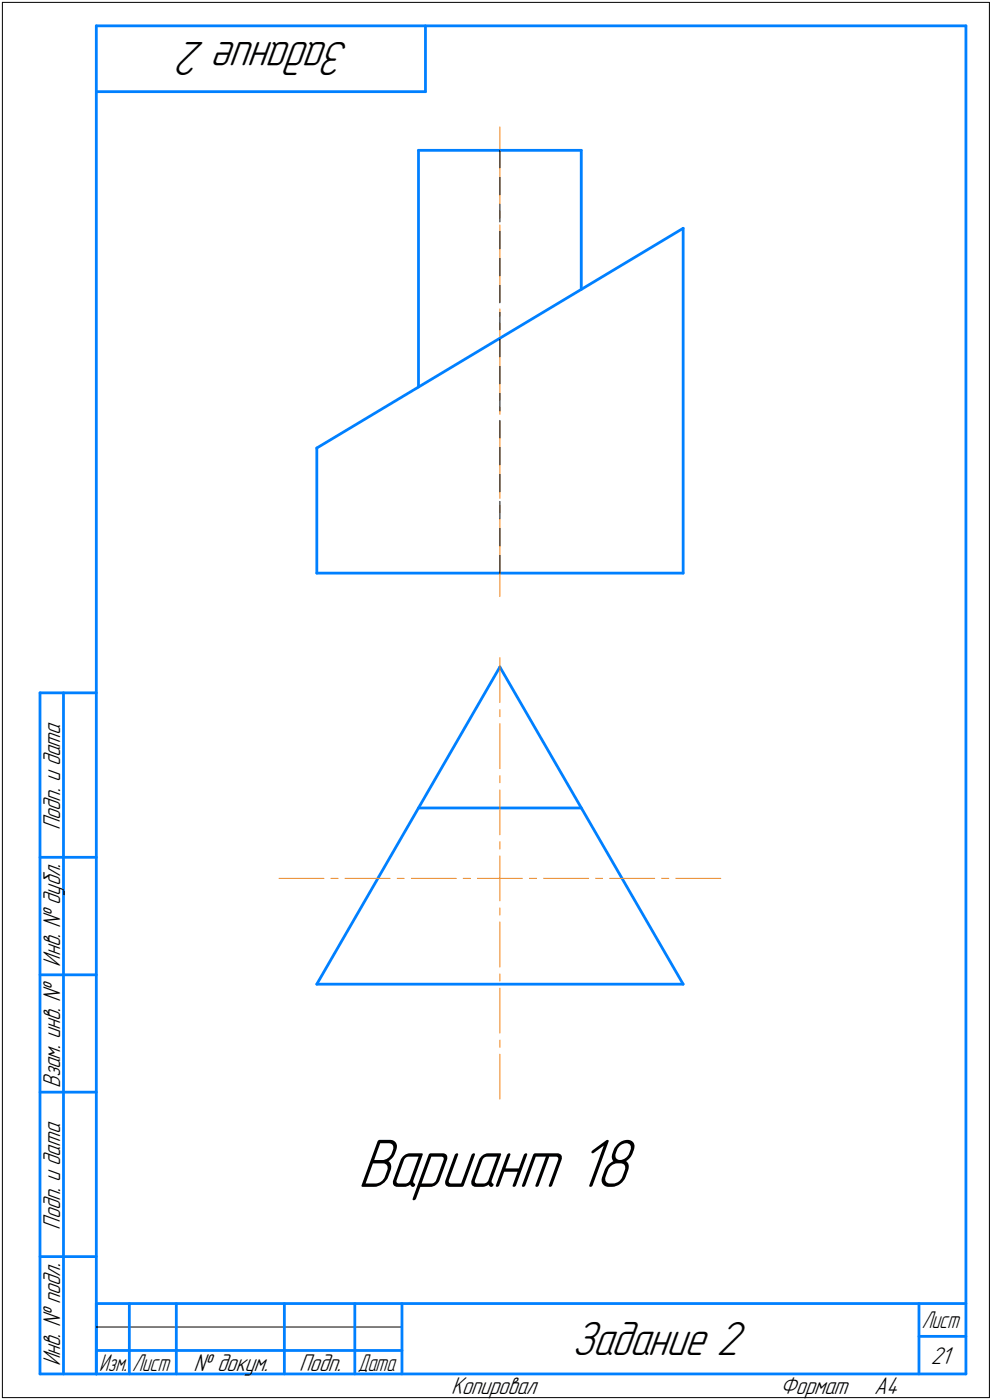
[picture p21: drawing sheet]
<svg xmlns="http://www.w3.org/2000/svg" width="211mm" height="298mm" viewBox="0 0 211 298" stroke-linecap="round" stroke-linejoin="round" font-family="sans-serif">
<defs><g id="words">
<text font-size="15.6" x="76.1" y="252.7">Вариант 18</text>
<g font-size="10.9">
<text x="74.4" y="9" transform="rotate(-180 74.4 9)">Задание 2</text>
<text x="121.6" y="288.5">Задание 2</text>
</g>
<g font-size="5.5">
<text x="12.8" y="176.7" transform="rotate(-90 12.8 176.7)">Подп. и дата</text>
<text x="12.8" y="205.8" transform="rotate(-90 12.8 205.8)">Инв. № дубл.</text>
<text x="12.8" y="231.6" transform="rotate(-90 12.8 231.6)">Взам. инв. №</text>
<text x="12.8" y="261.7" transform="rotate(-90 12.8 261.7)">Подп. и дата</text>
<text x="12.8" y="290.8" transform="rotate(-90 12.8 290.8)">Инв. № подл.</text>
<text x="41.2" y="291.8">№ докум.</text>
<text x="63.6" y="291.8">Подп.</text>
<text x="198" y="290.3">21</text>
<text x="96" y="296.8">Копировал</text>
<text x="166" y="296.8">Формат</text>
<text x="186" y="296.8">A4</text>
</g>
<g font-size="5.4">
<text x="196.1" y="282.8">Лист</text>
<text x="21.1" y="291.8">Изм.</text>
<text x="28.1" y="291.8">Лист</text>
<text x="76.1" y="291.8">Дата</text>
</g>
</g></defs>
<g fill="none" stroke="#0080ff" stroke-width=".59">
<path d="M20.5 5.5v287zM20.5 5.5h185zM20.5 19.5h70zM90.5 5.5v14zM205.5 5.5v287zM89 32h34.7zM89 32v50.4zM123.7 32v29.6zM145.3 48.6v73.4zM67.4 95.4l77.9-46.8zM67.4 95.4v26.6zM67.4 122h77.9z"/>
<path d="M8.5 147.5v145zM8.5 147.5h12zM13.5 147.5v145zM106.3 142l-38.9 67.5zM106.3 142l39 67.5zM89 172h34.7zM8.5 182.5h12zM8.5 207.5h12zM67.4 209.5h77.9zM8.5 232.5h12zM8.5 267.5h12zM20.5 277.5h185z"/>
<path d="M20.5 277.5v15zM27.5 277.5v15zM37.5 277.5v15zM60.5 277.5v15zM75.5 277.5v15zM85.5 277.5v15zM195.5 277.5v15zM8.5 292.5h12zM20.5 292.5h185zM20.5 287.5h7zM27.5 287.5h10zM37.5 287.5h23z"/>
<path d="M60.5 287.5h15zM75.5 287.5h10zM195.5 284.5h10z"/>
</g>
<g fill="none" stroke="#ff8000" stroke-width=".21">
<path d="M106.3 27v16.4zM106.3 47.9v16.4zM106.3 44.9v1.5zM106.3 68.8v16.4zM106.3 65.8v1.5zM106.3 89.7v16.4zM106.3 86.7v1.5zM106.3 110.6v16.4zM106.3 107.6v1.5zM106.3 140v9.6zM106.3 151v1.6zM106.3 154.1v9.5z"/>
<path d="M106.3 165.1v1.5zM106.3 168.1v9.6zM106.3 179.2v1.5zM59.4 187h9.5zM70.4 187h1.5zM73.4 187h9.6zM84.5 187h1.5zM87.5 187h9.6zM98.6 187h1.5zM101.6 187h4.7zM106.3 196.3v9.6zM106.3 193.3v1.5z"/>
<path d="M106.3 187v4.8zM106.3 182.2v4.8zM106.3 187h4.8zM112.6 187h1.5zM115.7 187h9.5zM126.7 187h1.5zM129.7 187h9.6zM140.8 187h1.5zM143.8 187h9.5zM106.3 210.4v9.5zM106.3 207.3v1.5zM106.3 224.4v9.6z"/>
<path d="M106.3 221.4v1.5z"/>
</g>
<g fill="none" stroke="#000" stroke-width=".21">
<path d="M.5 .5v297zM.5 .5h210zM210.5 .5v297zM106.3 37.8v3.7zM106.3 32v3.7zM106.3 55v3.8zM106.3 49.2v3.8zM106.3 43.5v3.7zM106.3 78v3.7zM106.3 72.2v3.8zM106.3 66.5v3.7zM106.3 60.7v3.8z"/>
<path d="M106.3 95.2v3.8zM106.3 89.5v3.8zM106.3 83.7v3.8zM106.3 118.2v3.8zM106.3 112.5v3.7zM106.3 106.7v3.8zM106.3 101v3.7zM.5 297.5h210zM20.5 282.5h65z"/>
</g>
<path d="M76.1 241.5h60.5zM76.1 241.5h60.5zM76.1 241.6h60.5zM76.1 241.6h60.5zM76.1 241.6h60.5zM76.1 241.7h60.5zM76.1 241.7h60.5zM76.1 241.8h60.5zM76.1 241.8h60.5zM76.1 241.9h60.5zM76.1 241.9h60.5zM76.1 241.9h60.5zM76.1 242h60.5zM76.1 242h60.5zM76.1 242.1h60.5zM76.1 242.1h60.5zM76.1 242.1h60.5zM76.1 242.2h60.5zM76.1 242.2h60.5zM76.1 242.3h60.5zM76.1 242.3h60.5zM76.1 242.4h60.5zM76.1 242.4h60.5zM76.1 242.4h60.5zM76.1 242.5h60.5zM76.1 242.5h60.5zM76.1 242.6h60.5zM76.1 242.6h60.5zM76.1 242.7h60.5zM76.1 242.7h60.5zM76.1 242.7h60.5zM76.1 242.8h60.5zM76.1 242.8h60.5zM76.1 242.9h60.5zM76.1 242.9h60.5zM76.1 243h60.5zM76.1 243h60.5zM76.1 243h60.5zM76.1 243.1h60.5zM76.1 243.1h60.5zM76.1 243.2h60.5zM76.1 243.2h60.5zM76.1 243.2h60.5zM76.1 243.3h60.5zM76.1 243.3h60.5zM76.1 243.4h60.5zM76.1 243.4h60.5zM76.1 243.5h60.5zM76.1 243.5h60.5zM76.1 243.5h60.5zM76.1 243.6h60.5zM76.1 243.6h60.5zM76.1 243.7h60.5zM76.1 243.7h60.5zM76.1 243.8h60.5zM76.1 243.8h60.5zM76.1 243.8h60.5zM76.1 243.9h60.5zM76.1 243.9h60.5zM76.1 244h60.5zM76.1 244h60.5zM76.1 244.1h60.5zM76.1 244.1h60.5zM76.1 244.1h60.5zM76.1 244.2h60.5zM76.1 244.2h60.5zM76.1 244.3h60.5zM76.1 244.3h60.5zM76.1 244.3h60.5zM76.1 244.4h60.5zM76.1 244.4h60.5zM76.1 244.5h60.5zM76.1 244.5h60.5zM76.1 244.6h60.5zM76.1 244.6h60.5zM76.1 244.6h60.5zM76.1 244.7h60.5zM76.1 244.7h60.5zM76.1 244.8h60.5zM76.1 244.8h60.5zM76.1 244.9h60.5zM76.1 244.9h60.5zM76.1 244.9h60.5zM76.1 245h60.5zM76.1 245h60.5zM76.1 245.1h60.5zM76.1 245.1h60.5zM76.1 245.2h60.5zM76.1 245.2h60.5zM76.1 245.2h60.5zM76.1 245.3h60.5zM76.1 245.3h60.5zM76.1 245.4h60.5zM76.1 245.4h60.5zM76.1 245.4h60.5zM76.1 245.5h60.5zM76.1 245.5h60.5zM76.1 245.6h60.5zM76.1 245.6h60.5zM76.1 245.7h60.5zM76.1 245.7h60.5zM76.1 245.7h60.5zM76.1 245.8h60.5zM76.1 245.8h60.5zM76.1 245.9h60.5zM76.1 245.9h60.5zM76.1 246h60.5zM76.1 246h60.5zM76.1 246h60.5zM76.1 246.1h60.5zM76.1 246.1h60.5zM76.1 246.2h60.5zM76.1 246.2h60.5zM76.1 246.3h60.5zM76.1 246.3h60.5zM76.1 246.3h60.5zM76.1 246.4h60.5zM76.1 246.4h60.5zM76.1 246.5h60.5zM76.1 246.5h60.5zM76.1 246.5h60.5zM76.1 246.6h60.5zM76.1 246.6h60.5zM76.1 246.7h60.5zM76.1 246.7h60.5zM76.1 246.8h60.5zM76.1 246.8h60.5zM76.1 246.8h60.5zM76.1 246.9h60.5zM76.1 246.9h60.5zM76.1 247h60.5zM76.1 247h60.5zM76.1 247.1h60.5zM76.1 247.1h60.5zM76.1 247.1h60.5zM76.1 247.2h60.5zM76.1 247.2h60.5zM76.1 247.3h60.5zM76.1 247.3h60.5zM76.1 247.4h60.5zM76.1 247.4h60.5zM76.1 247.4h60.5zM76.1 247.5h60.5zM76.1 247.5h60.5zM76.1 247.6h60.5zM76.1 247.6h60.5zM76.1 247.6h60.5zM76.1 247.7h60.5zM76.1 247.7h60.5zM76.1 247.8h60.5zM76.1 247.8h60.5zM76.1 247.9h60.5zM76.1 247.9h60.5zM76.1 247.9h60.5zM76.1 248h60.5zM76.1 248h60.5zM76.1 248.1h60.5zM76.1 248.1h60.5zM76.1 248.2h60.5zM76.1 248.2h60.5zM76.1 248.2h60.5zM76.1 248.3h60.5zM76.1 248.3h60.5zM76.1 248.4h60.5zM76.1 248.4h60.5zM76.1 248.5h60.5zM76.1 248.5h60.5zM76.1 248.5h60.5zM76.1 248.6h60.5zM76.1 248.6h60.5zM76.1 248.7h60.5zM76.1 248.7h60.5zM76.1 248.8h60.5zM76.1 248.8h60.5zM76.1 248.8h60.5zM76.1 248.9h60.5zM76.1 248.9h60.5zM76.1 249h60.5zM76.1 249h60.5zM76.1 249h60.5zM76.1 249.1h60.5zM76.1 249.1h60.5zM76.1 249.2h60.5zM76.1 249.2h60.5zM76.1 249.3h60.5zM76.1 249.3h60.5zM76.1 249.3h60.5zM76.1 249.4h60.5zM76.1 249.4h60.5zM76.1 249.5h60.5zM76.1 249.5h60.5zM76.1 249.6h60.5zM76.1 249.6h60.5zM76.1 249.6h60.5zM76.1 249.7h60.5zM76.1 249.7h60.5zM76.1 249.8h60.5zM76.1 249.8h60.5zM76.1 249.9h60.5zM76.1 249.9h60.5zM76.1 249.9h60.5zM76.1 250h60.5zM76.1 250h60.5zM76.1 250.1h60.5zM76.1 250.1h60.5zM76.1 250.1h60.5zM76.1 250.2h60.5zM76.1 250.2h60.5zM76.1 250.3h60.5zM76.1 250.3h60.5zM76.1 250.4h60.5zM76.1 250.4h60.5zM76.1 250.4h60.5zM76.1 250.5h60.5zM76.1 250.5h60.5zM76.1 250.6h60.5zM76.1 250.6h60.5zM76.1 250.7h60.5zM76.1 250.7h60.5zM76.1 250.7h60.5zM76.1 250.8h60.5zM76.1 250.8h60.5zM76.1 250.9h60.5zM76.1 250.9h60.5zM76.1 251h60.5zM76.1 251h60.5zM76.1 251h60.5zM76.1 251.1h60.5zM76.1 251.1h60.5zM76.1 251.2h60.5zM76.1 251.2h60.5zM76.1 251.2h60.5zM76.1 251.3h60.5zM76.1 251.3h60.5zM76.1 251.4h60.5zM76.1 251.4h60.5zM76.1 251.5h60.5zM76.1 251.5h60.5zM76.1 251.5h60.5zM76.1 251.6h60.5zM76.1 251.6h60.5zM76.1 251.7h60.5zM76.1 251.7h60.5zM76.1 251.8h60.5zM76.1 251.8h60.5zM76.1 251.8h60.5zM76.1 251.9h60.5zM76.1 251.9h60.5zM76.1 252h60.5zM76.1 252h60.5zM76.1 252.1h60.5zM76.1 252.1h60.5zM76.1 252.1h60.5zM76.1 252.2h60.5zM76.1 252.2h60.5zM76.1 252.3h60.5zM76.1 252.3h60.5zM76.1 252.3h60.5zM76.1 252.4h60.5zM76.1 252.4h60.5zM76.1 252.5h60.5zM76.1 252.5h60.5zM76.1 252.6h60.5zM76.1 252.6h60.5zM76.1 252.6h60.5zM76.1 252.7h60.5zM76.1 252.7h60.5zM76.1 252.8h60.5zM76.1 252.8h60.5zM76.1 252.9h60.5zM76.1 252.9h60.5zM76.1 252.9h60.5zM76.1 253h60.5zM76.1 253h60.5zM76.1 253.1h60.5zM76.1 253.1h60.5zM76.1 253.2h60.5zM76.1 253.2h60.5zM76.1 253.2h60.5zM76.1 253.3h60.5zM76.1 253.3h60.5zM76.1 253.4h60.5zM76.1 253.4h60.5zM76.1 253.4h60.5zM76.1 253.5h60.5zM76.1 253.5h60.5zM76.1 253.6h60.5zM76.1 253.6h60.5zM76.1 253.7h60.5zM76.1 253.7h60.5zM76.1 253.7h60.5zM76.1 253.8h60.5zM76.1 253.8h60.5zM76.1 253.9h60.5zM76.1 253.9h60.5zM76.1 254h60.5zM76.1 254h60.5zM76.1 254h60.5zM76.1 254.1h60.5zM76.1 254.1h60.5zM76.1 254.2h60.5zM76.1 254.2h60.5zM76.1 254.3h60.5zM76.1 254.3h60.5zM76.1 254.3h60.5zM76.1 254.4h60.5zM76.1 254.4h60.5zM76.1 254.5h60.5zM76.1 254.5h60.5zM76.1 254.6h60.5zM76.1 254.6h60.5zM76.1 254.6h60.5zM76.1 254.7h60.5zM76.1 254.7h60.5zM76.1 254.8h60.5zM76.1 254.8h60.5zM76.1 254.8h60.5zM76.1 254.9h60.5zM76.1 254.9h60.5zM76.1 255h60.5zM76.1 255h60.5zM76.1 255.1h60.5zM76.1 255.1h60.5zM76.1 255.1h60.5zM76.1 255.2h60.5zM76.1 255.2h60.5zM76.1 255.3h60.5zM76.1 255.3h60.5zM76.1 255.4h60.5zM76.1 255.4h60.5zM76.1 255.4h60.5zM76.1 255.5h60.5zM76.1 255.5h60.5zM76.1 255.6h60.5zM76.1 255.6h60.5zM76.1 255.7h60.5zM76.1 255.7h60.5z" fill="#fff" stroke="#fff" stroke-width=".21"/>
<use href="#words"/>
</svg>
